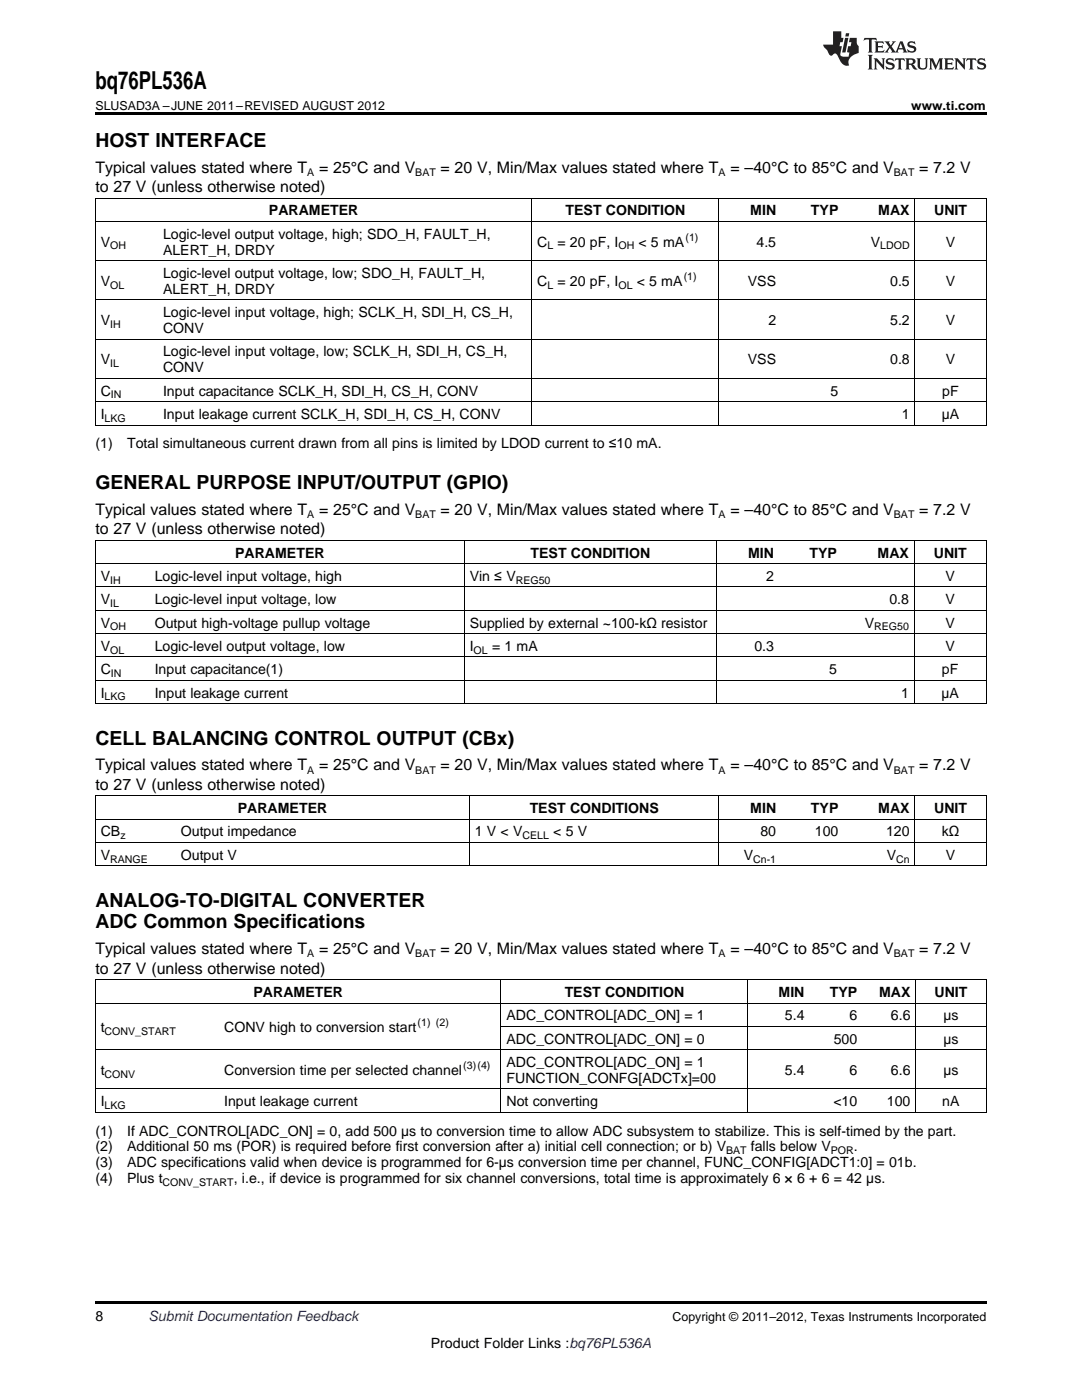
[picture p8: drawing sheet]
<svg xmlns="http://www.w3.org/2000/svg" width="216mm" height="279mm" viewBox="0 0 216 279" stroke-linecap="round" stroke-linejoin="round" font-family="sans-serif">
<defs><g id="words">
<text font-size="4.9" x="19" y="17.8">bq76PL536A</text>
<g font-size="3.9">
<text x="19" y="29.3">HOST INTERFACE</text>
<text x="19" y="97.6">GENERAL PURPOSE INPUT/OUTPUT (GPIO)</text>
<text x="19" y="148.6">CELL BALANCING CONTROL OUTPUT (CBx)</text>
<text x="19" y="181">ANALOG-TO-DIGITAL CONVERTER</text>
<text x="19" y="185.3">ADC Common Specifications</text>
</g>
<g font-size="3.2">
<text x="19" y="34.4">Typical values stated where T</text>
<text x="63.7" y="34.4">= 25°C and V</text>
<text x="87.9" y="34.4">= 20 V, Min/Max values stated where T</text>
<text x="145.7" y="34.4">= –40°C to 85°C and V</text>
<text x="183.4" y="34.4">= 7.2 V</text>
<text x="19" y="38.3">to 27 V (unless otherwise noted)</text>
<text x="19" y="102.7">Typical values stated where T</text>
<text x="19" y="106.6">to 27 V (unless otherwise noted)</text>
<text x="63.7" y="102.7">= 25°C and V</text>
<text x="87.9" y="102.7">= 20 V, Min/Max values stated where T</text>
<text x="145.7" y="102.7">= –40°C to 85°C and V</text>
<text x="183.4" y="102.7">= 7.2 V</text>
<text x="19" y="153.7">Typical values stated where T</text>
<text x="63.7" y="153.7">= 25°C and V</text>
<text x="87.9" y="153.7">= 20 V, Min/Max values stated where T</text>
<text x="145.7" y="153.7">= –40°C to 85°C and V</text>
<text x="183.4" y="153.7">= 7.2 V</text>
<text x="19" y="157.6">to 27 V (unless otherwise noted)</text>
<text x="19" y="190.4">Typical values stated where T</text>
<text x="63.7" y="190.4">= 25°C and V</text>
<text x="87.9" y="190.4">= 20 V, Min/Max values stated where T</text>
<text x="145.7" y="190.4">= –40°C to 85°C and V</text>
<text x="183.4" y="190.4">= 7.2 V</text>
<text x="19" y="194.3">to 27 V (unless otherwise noted)</text>
</g>
<g font-size="2.8">
<text x="32.5" y="47.6">Logic-level output voltage, high; SDO_H, FAULT_H,</text>
<text x="53.7" y="43">PARAMETER</text>
<text x="112.9" y="43">TEST CONDITION</text>
<text x="149.7" y="43">MIN</text>
<text x="161.8" y="43">TYP</text>
<text x="175.3" y="43">MAX</text>
<text x="186.4" y="43">UNIT</text>
<text x="20.1" y="49.2">V</text>
<text x="32.5" y="50.8">ALERT_H, DRDY</text>
<text x="107.2" y="49.2">C</text>
<text x="111.2" y="49.2">= 20 pF, I</text>
<text x="127.4" y="49.2">&lt; 5 mA</text>
<text x="151" y="49.2">4.5</text>
<text x="173.8" y="49.2">V</text>
<text x="188.7" y="49.2">V</text>
<text x="20.1" y="57">V</text>
<text x="32.5" y="55.5">Logic-level output voltage, low; SDO_H, FAULT_H,</text>
<text x="32.5" y="58.6">ALERT_H, DRDY</text>
<text x="107.2" y="57">C</text>
<text x="111.2" y="57">= 20 pF, I</text>
<text x="127.1" y="57">&lt; 5 mA</text>
<text x="149.2" y="57">VSS</text>
<text x="177.6" y="57">0.5</text>
<text x="188.7" y="57">V</text>
<text x="20.1" y="64.9">V</text>
<text x="32.5" y="63.3">Logic-level input voltage, high; SCLK_H, SDI_H, CS_H,</text>
<text x="153.3" y="64.9">2</text>
<text x="177.6" y="64.9">5.2</text>
<text x="188.7" y="64.9">V</text>
<text x="32.5" y="66.5">CONV</text>
<text x="32.5" y="71.1">Logic-level input voltage, low; SCLK_H, SDI_H, CS_H,</text>
<text x="20.1" y="72.7">V</text>
<text x="32.5" y="74.3">CONV</text>
<text x="149.2" y="72.7">VSS</text>
<text x="177.6" y="72.7">0.8</text>
<text x="188.7" y="72.7">V</text>
<text x="20.1" y="79">C</text>
<text x="20.1" y="83.6">I</text>
<text x="32.5" y="79">Input capacitance SCLK_H, SDI_H, CS_H, CONV</text>
<text x="32.5" y="83.6">Input leakage current SCLK_H, SDI_H, CS_H, CONV</text>
<text x="165.7" y="79">5</text>
<text x="180" y="83.6">1</text>
<text x="187.9" y="83.6">µA</text>
<text x="188" y="79">pF</text>
<text x="19" y="89.5">(1)</text>
<text x="25.4" y="89.5">Total simultaneous current drawn from all pins is limited by LDOD current to ≤10 mA.</text>
<text x="46.9" y="111.3">PARAMETER</text>
<text x="105.9" y="111.3">TEST CONDITION</text>
<text x="149.3" y="111.3">MIN</text>
<text x="161.5" y="111.3">TYP</text>
<text x="175.1" y="111.3">MAX</text>
<text x="186.3" y="111.3">UNIT</text>
<text x="20.1" y="115.9">V</text>
<text x="30.9" y="115.9">Logic-level input voltage, high</text>
<text x="93.7" y="115.9">Vin ≤ V</text>
<text x="152.9" y="115.9">2</text>
<text x="188.7" y="115.9">V</text>
<text x="20.1" y="120.6">V</text>
<text x="20.1" y="125.2">V</text>
<text x="30.9" y="120.6">Logic-level input voltage, low</text>
<text x="30.9" y="125.2">Output high-voltage pullup voltage</text>
<text x="93.7" y="125.2">Supplied by external ~100-kΩ resistor</text>
<text x="172.6" y="125.2">V</text>
<text x="177.5" y="120.6">0.8</text>
<text x="188.7" y="120.6">V</text>
<text x="188.7" y="125.2">V</text>
<text x="20.1" y="129.9">V</text>
<text x="30.9" y="129.9">Logic-level output voltage, low</text>
<text x="93.7" y="129.9">I</text>
<text x="98.2" y="129.9">= 1 mA</text>
<text x="150.5" y="129.9">0.3</text>
<text x="188.7" y="129.9">V</text>
<text x="20.1" y="134.5">C</text>
<text x="30.9" y="134.5">Input capacitance(1)</text>
<text x="165.5" y="134.5">5</text>
<text x="188" y="134.5">pF</text>
<text x="20.1" y="139.2">I</text>
<text x="30.9" y="139.2">Input leakage current</text>
<text x="179.8" y="139.2">1</text>
<text x="187.9" y="139.2">µA</text>
<text x="20.1" y="166.9">CB</text>
<text x="36.1" y="166.9">Output impedance</text>
<text x="47.4" y="162.3">PARAMETER</text>
<text x="94.8" y="166.9">1 V &lt; V</text>
<text x="105.7" y="162.3">TEST CONDITIONS</text>
<text x="110.4" y="166.9">&lt; 5 V</text>
<text x="149.7" y="162.3">MIN</text>
<text x="151.7" y="166.9">80</text>
<text x="161.8" y="162.3">TYP</text>
<text x="162.6" y="166.9">100</text>
<text x="175.3" y="162.3">MAX</text>
<text x="176.8" y="166.9">120</text>
<text x="186.4" y="162.3">UNIT</text>
<text x="187.9" y="166.9">kΩ</text>
<text x="20.1" y="171.6">V</text>
<text x="36.1" y="171.6">Output V</text>
<text x="148.4" y="171.6">V</text>
<text x="177" y="171.6">V</text>
<text x="188.7" y="171.6">V</text>
<text x="50.6" y="199">PARAMETER</text>
<text x="101.1" y="203.6">ADC_CONTROL[ADC_ON] = 1</text>
<text x="112.7" y="199">TEST CONDITION</text>
<text x="155.4" y="199">MIN</text>
<text x="156.6" y="203.6">5.4</text>
<text x="165.6" y="199">TYP</text>
<text x="169.5" y="203.6">6</text>
<text x="175.4" y="199">MAX</text>
<text x="177.8" y="203.6">6.6</text>
<text x="186.5" y="199">UNIT</text>
<text x="188.2" y="203.6">µs</text>
<text x="20.1" y="206">t</text>
<text x="44.7" y="206">CONV high to conversion start</text>
<text x="101.1" y="208.3">ADC_CONTROL[ADC_ON] = 0</text>
<text x="166.4" y="208.3">500</text>
<text x="188.2" y="208.3">µs</text>
<text x="20.1" y="214.5">t</text>
<text x="44.7" y="214.5">Conversion time per selected channel</text>
<text x="101.1" y="212.9">ADC_CONTROL[ADC_ON] = 1</text>
<text x="156.6" y="214.5">5.4</text>
<text x="169.5" y="214.5">6</text>
<text x="177.8" y="214.5">6.6</text>
<text x="188.2" y="214.5">µs</text>
<text x="20.1" y="220.8">I</text>
<text x="44.7" y="220.8">Input leakage current</text>
<text x="101.1" y="216.1">FUNCTION_CONFG[ADCTx]=00</text>
<text x="101.1" y="220.8">Not converting</text>
<text x="166.3" y="220.8">&lt;10</text>
<text x="177" y="220.8">100</text>
<text x="188" y="220.8">nA</text>
<text x="19" y="226.6">(1)</text>
<text x="25.4" y="226.6">If ADC_CONTROL[ADC_ON] = 0, add 500 µs to conversion time to allow ADC subsystem to stabilize. This is self-timed by the part.</text>
<text x="19" y="229.8">(2)</text>
<text x="19" y="233">(3)</text>
<text x="25.4" y="229.8">Additional 50 ms (POR) is required before first conversion after a) initial cell connection; or b) V</text>
<text x="25.4" y="233">ADC specifications valid when device is programmed for 6-µs conversion time per channel, FUNC_CONFIG[ADCT1:0] = 01b.</text>
<text x="149.8" y="229.8">falls below V</text>
<text x="170.4" y="229.8">.</text>
<text x="19" y="236.1">(4)</text>
<text x="25.4" y="236.1">Plus t</text>
<text x="46.7" y="236.1">, i.e., if device is programmed for six channel conversions, total time is approximately 6 × 6 + 6 = 42 µs.</text>
<text x="19" y="263.6">8</text>
<text x="86" y="269">Product Folder Links :bq76PL536A</text>
</g>
<text font-size="2.8" fill="#0000c8" x="29.6" y="263.6">Submit Documentation Feedback</text>
<g font-size="2.5">
<text x="19" y="21.9">SLUSAD3A –JUNE 2011–REVISED AUGUST 2012</text>
<text x="181.8" y="21.9">www.ti.com</text>
<text x="134.2" y="263.6">Copyright © 2011–2012, Texas Instruments Incorporated</text>
</g>
<g font-size="2.1">
<text x="61.3" y="35.1">A</text>
<text x="82.9" y="35.1">BAT</text>
<text x="143.4" y="35.1">A</text>
<text x="178.4" y="35.1">BAT</text>
<text x="22" y="49.8">OH</text>
<text x="109.2" y="49.8">L</text>
<text x="123.4" y="49.8">OH</text>
<text x="136.8" y="48.1">(1)</text>
<text x="175.6" y="49.8">LDOD</text>
<text x="22" y="57.6">OL</text>
<text x="109.2" y="57.6">L</text>
<text x="123.4" y="57.6">OL</text>
<text x="136.4" y="55.9">(1)</text>
<text x="22" y="65.4">IH</text>
<text x="22" y="73.3">IL</text>
<text x="22.1" y="79.5">IN</text>
<text x="20.9" y="84.2">LKG</text>
<text x="61.3" y="103.4">A</text>
<text x="82.9" y="103.4">BAT</text>
<text x="143.4" y="103.4">A</text>
<text x="178.4" y="103.4">BAT</text>
<text x="22" y="116.5">IH</text>
<text x="102.9" y="116.5">REG50</text>
<text x="22" y="121.1">IL</text>
<text x="22" y="125.8">OH</text>
<text x="174.4" y="125.8">REG50</text>
<text x="22" y="130.5">OL</text>
<text x="94.5" y="130.5">OL</text>
<text x="22.1" y="135.1">IN</text>
<text x="20.9" y="139.8">LKG</text>
<text x="61.3" y="154.4">A</text>
<text x="82.9" y="154.4">BAT</text>
<text x="143.4" y="154.4">A</text>
<text x="178.4" y="154.4">BAT</text>
<text x="24" y="167.5">z</text>
<text x="104.2" y="167.5">CELL</text>
<text x="22" y="172.2">RANGE</text>
<text x="150.3" y="172.2">Cn-1</text>
<text x="178.8" y="172.2">Cn</text>
<text x="61.3" y="191.1">A</text>
<text x="82.9" y="191.1">BAT</text>
<text x="143.4" y="191.1">A</text>
<text x="178.4" y="191.1">BAT</text>
<text x="20.9" y="206.5">CONV_START</text>
<text x="83.3" y="204.8">(1) (2)</text>
<text x="20.9" y="215.1">CONV</text>
<text x="92.4" y="213.4">(3)(4)</text>
<text x="20.9" y="221.3">LKG</text>
<text x="144.9" y="230.4">BAT</text>
<text x="165.8" y="230.4">POR</text>
<text x="32.4" y="236.7">CONV_START</text>
</g>
</g></defs>
<g fill="#231f20">
<path d="M172.5 7.6l-.1 .5 .4-.2h.6v.1v2.1l-.2 .4h.9l-.2-.4v-2.1l.1-.1h.5l.5 .2-.2-.5zM174.5 8.3l.2 .3v1.5l-.2 .4h1.8l.2-.6a1.04 1.04 0 0 1-1.3 .2v-.7h.6l.3 .2v-.6l-.3 .2h-.6v-.6l.8-.1 .4 .3-.2-.5zM176.5 8.3l.9 1.1-.9 1.1h.8l-.2-.2 .4-.7 .5 .7-.2 .2h1.5l-.2-.2 .2-.4h.9l.1 .4-.2 .2h1l-.3-.3-.7-1.9h-.5l-.9 2-.8-1 .9-1h-.8l.1 .3-.4 .5-.3-.6 .1-.2zM179.7 8.6l.4 1h-.7zM181.3 8.4a.63 .63 0 0 0-.2 .7 .63 .63 0 0 0 .6 .4l.6 .2 .1 .2a.75 .75 0 0 1-.7 .4 .75 .75 0 0 1-.6-.5l.1 .7 .1-.1a1.11 1.11 0 0 0 1.5-.6 1.13 1.13 0 0 0-1.2-.8l-.1-.4a1.04 1.04 0 0 1 1.2 .2l-.2-.5-.2 .1-.4-.2zM173.2 10.9l.2 .4v2.2l-.2 .4h1l-.3-.4v-2.2l.3-.4zM174.3 11.6l.3 .4v1.5l-.3 .4h.8l-.2-.4v-1.3l1.5 1.7v-1.9l.2-.4h-.7l.2 .4v.9l-1.1-1.3zM177 11.8a.62 .62 0 0 0-.2 .7 .62 .62 0 0 0 .6 .4l.6 .1 .1 .3a.76 .76 0 0 1-.7 .3 .76 .76 0 0 1-.7-.4l.2 .7 .1-.1a1.11 1.11 0 0 0 1.5-.6 1.13 1.13 0 0 0-1.2-.8l-.1-.4a1.04 1.04 0 0 1 1.2 .2l-.2-.6-.2 .1-.5-.1zM178.7 11.6l-.2 .6a.61 .61 0 0 1 .8-.3v1.6l-.2 .4h.9l-.2-.4v-1.6a.63 .63 0 0 1 .7 .3l-.1-.6zM180.6 11.6l.3 .4v1.5l-.3 .4h1l-.2-.2-.1-.8 .6 .2a.76 .76 0 0 0 1.2 .7l-1-1a.58 .58 0 0 0 .6-.5 .58 .58 0 0 0-.5-.6zM181.4 11.9h.1a.45 .45 0 0 1 .5 .1 .45 .45 0 0 1 .1 .5l-.8 .2zM182.9 11.6l.2 .2a2.17 2.17 0 0 0 .3 1.9 .99 .99 0 0 0 1.6-.6v-1.1l.2-.4h-.7l.2 .2a1.92 1.92 0 0 1-.2 1.8 .6 .6 0 0 1-.9-.5v-1.1l.2-.4zM185.4 11.6l.2 .4v1.5l-.2 .4h.7l-.2-.4v-1.4l.8 1.8 .8-1.8v1.4l-.2 .4h.9l-.2-.4v-1.5l.2-.4h-.8l-.6 1.5-.6-1.5zM188.4 11.6l.2 .4v1.5l-.2 .4h1.8l.1-.6a1.04 1.04 0 0 1-1.2 .1v-.6h.5l.4 .2v-.6l-.4 .2h-.5v-.7h.8l.3 .3-.1-.6zM190.5 11.6l.2 .4v1.5l-.2 .4h.7l-.2-.4v-1.3l1.5 1.7v-1.9l.2-.4h-.7l.2 .4v.9l-1.1-1.3zM192.9 11.6l-.1 .6a.61 .61 0 0 1 .7-.3l.1 1.6-.3 .4h1l-.3-.4 .1-1.6a.63 .63 0 0 1 .7 .3l-.1-.6zM195.2 11.8a.62 .62 0 0 0-.2 .7 .62 .62 0 0 0 .6 .4l.6 .1 .1 .3a.76 .76 0 0 1-.7 .3 .76 .76 0 0 1-.6-.4l.1 .7 .1-.1a1.11 1.11 0 0 0 1.6-.6 1.13 1.13 0 0 0-1.3-.8l-.1-.4a1.04 1.04 0 0 1 1.2 .2l-.1-.6-.2 .1-.5-.1z"/>
<path d="M166.2 6.3v2.6h-1.9v.4l.8 .9a.91 .91 0 0 0 1 .8 .56 .56 0 0 1 .5-.3 .56 .56 0 0 1 .5 .3l.4 .8a1.53 1.53 0 0 0 1.9 1.2 1.54 1.54 0 0 1 1-2.1l.9-.3v-1.4a1.52 1.52 0 0 1-.4-1.6h-1.3l-.2 .8h.5l-.2 .8h-.5l-.1 1v.2l.4 .1-.2 .8a1.93 1.93 0 0 1-1.6-.3l.3-1.8h-.5l.2-.8h.4l.2-.8h-.4v-1.3zM168.6 7.6l-.6 2.9h.7l.6-2.9zM168.8 6.6l-.1 .7h.6l.2-.7z"/>
</g>
<path d="M19 22.5h177.8v.5h-177.8zM19 259.7h177.8v.5h-177.8z" fill="#000"/>
<g fill="none" stroke="#000" stroke-width=".2">
<path d="M19 39.5h177.8M19.1 39.6v45.3M106.1 39.6v45.3M143.5 39.6v45.3M182.5 39.6v45.3M196.8 39.6v45.3M19 59.8h177.8M19 52h177.8M19 44.2h177.8M19 75.5h177.8M19 67.7h177.8M19 84.8h177.8"/>
<path d="M19 80.2h177.8M19 117.1h177.8M19 112.5h177.8M19 107.8h177.8M19.1 107.9v32.6M92.6 107.9v32.6M142.9 107.9v32.6M182.4 107.9v32.6M196.8 107.9v32.6M19 135.8h177.8M19 131.1h177.8M19 126.5h177.8"/>
<path d="M19 121.8h177.8M19 158.8h177.8M19 140.4h177.8M19.1 158.9v14M93.6 158.9v14M143.5 158.9v14M182.5 158.9v14M196.8 158.9v14M19 172.8h177.8M19 168.2h177.8M19 163.5h177.8M19 195.5h177.8"/>
<path d="M19.1 195.6v26.4M100 195.6v26.4M149.2 195.6v26.4M182.7 195.6v26.4M196.8 195.6v26.4M19 217.3h177.8M19 209.5h177.8M19 200.2h177.8M100 204.8h96.8M19 222h177.8"/>
</g>
<use href="#words"/>
</svg>
